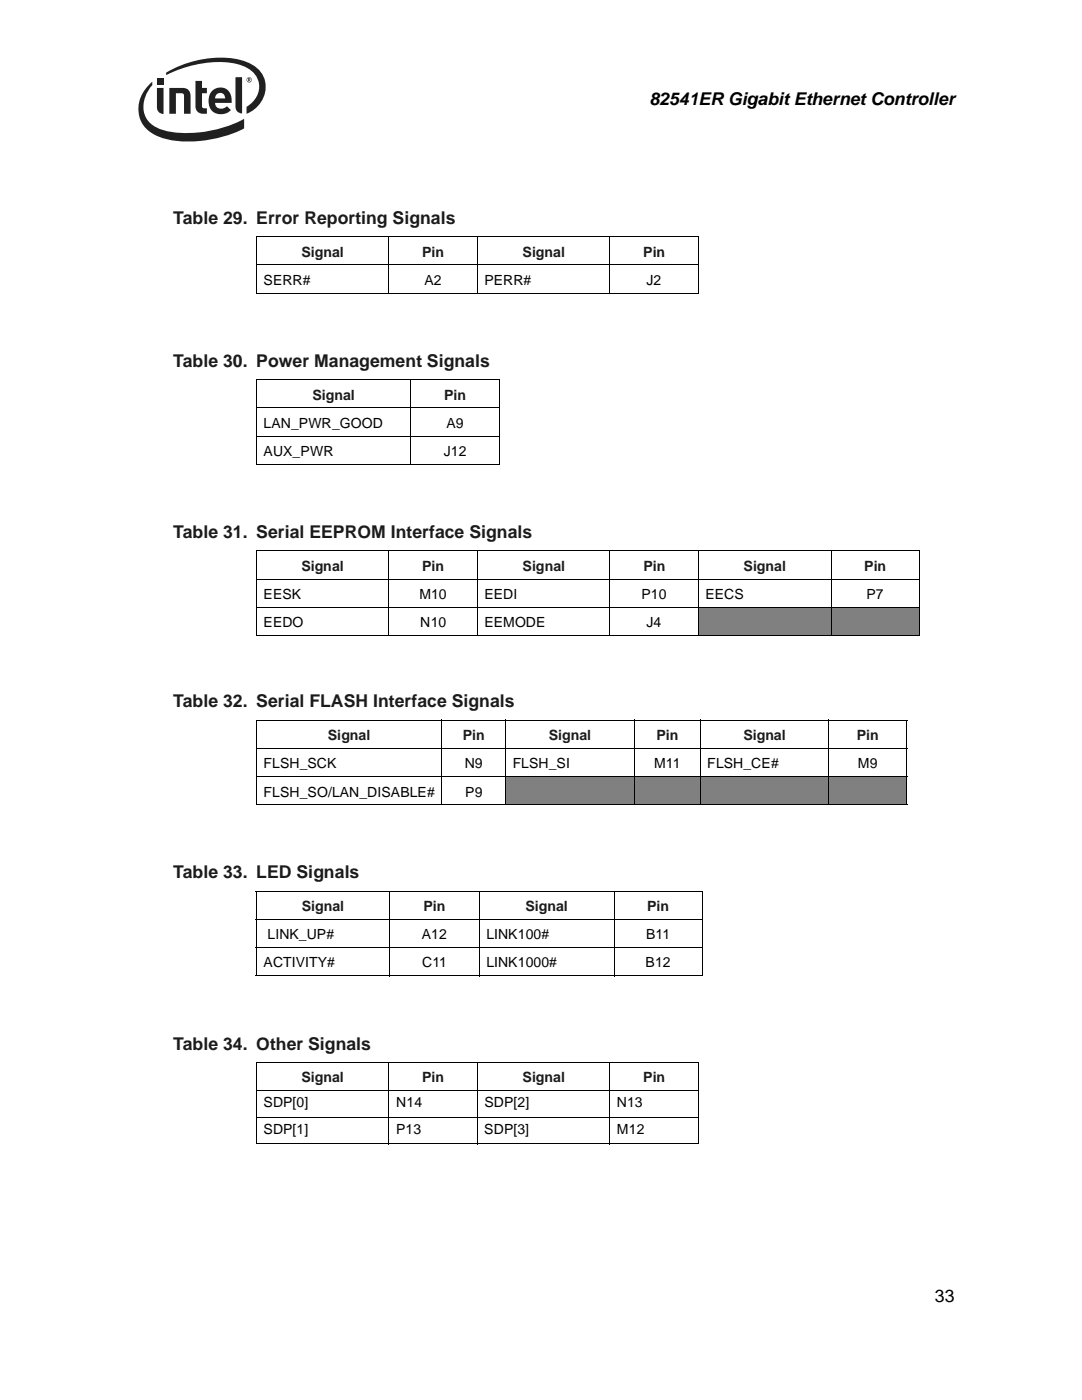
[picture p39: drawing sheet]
<svg xmlns="http://www.w3.org/2000/svg" width="216mm" height="279mm" viewBox="0 0 216 279" stroke-linecap="round" stroke-linejoin="round" font-family="sans-serif">
<defs><g id="words">
<g font-size="3.5">
<text x="129.6" y="21">82541ER Gigabit Ethernet Controller</text>
<text x="186.6" y="259.9">33</text>
</g>
<g font-size="3.5" fill="#1b1b1b">
<text x="34.6" y="44.7">Table 29. Error Reporting Signals</text>
<text x="34.6" y="73.2">Table 30. Power Management Signals</text>
<text x="34.6" y="107.4">Table 31. Serial EEPROM Interface Signals</text>
<text x="34.6" y="141.1">Table 32. Serial FLASH Interface Signals</text>
<text x="34.6" y="175.3">Table 33. LED Signals</text>
<text x="34.6" y="209.5">Table 34. Other Signals</text>
</g>
<g font-size="2.8" fill="#1b1b1b">
<text x="60.2" y="51.2">Signal</text>
<text x="84.2" y="51.2">Pin</text>
<text x="104.3" y="51.2">Signal</text>
<text x="128.4" y="51.2">Pin</text>
<text x="62.4" y="79.8">Signal</text>
<text x="88.7" y="79.8">Pin</text>
<text x="60.2" y="113.9">Signal</text>
<text x="84.3" y="113.9">Pin</text>
<text x="104.3" y="113.9">Signal</text>
<text x="128.4" y="113.9">Pin</text>
<text x="148.4" y="113.9">Signal</text>
<text x="172.4" y="113.9">Pin</text>
<text x="65.4" y="147.7">Signal</text>
<text x="92.3" y="147.7">Pin</text>
<text x="109.5" y="147.7">Signal</text>
<text x="131" y="147.7">Pin</text>
<text x="148.3" y="147.7">Signal</text>
<text x="171" y="147.7">Pin</text>
<text x="60.2" y="181.9">Signal</text>
<text x="84.5" y="181.9">Pin</text>
<text x="104.9" y="181.9">Signal</text>
<text x="129.2" y="181.9">Pin</text>
<text x="60.2" y="216">Signal</text>
<text x="84.2" y="216">Pin</text>
<text x="104.3" y="216">Signal</text>
<text x="128.4" y="216">Pin</text>
</g>
<g font-size="2.8">
<text x="52.6" y="56.9">SERR#</text>
<text x="84.7" y="56.9">A2</text>
<text x="96.6" y="56.9">PERR#</text>
<text x="129" y="56.9">J2</text>
<text x="52.6" y="85.4">LAN_PWR_GOOD</text>
<text x="89.1" y="85.4">A9</text>
<text x="52.6" y="91">AUX_PWR</text>
<text x="88.6" y="91">J12</text>
<text x="52.6" y="119.5">EESK</text>
<text x="83.7" y="119.5">M10</text>
<text x="96.6" y="119.5">EEDI</text>
<text x="128" y="119.5">P10</text>
<text x="140.8" y="119.5">EECS</text>
<text x="172.9" y="119.5">P7</text>
<text x="52.6" y="125.1">EEDO</text>
<text x="83.9" y="125.1">N10</text>
<text x="96.6" y="125.1">EEMODE</text>
<text x="129" y="125.1">J4</text>
<text x="52.6" y="153.3">FLSH_SCK</text>
<text x="92.8" y="153.3">N9</text>
<text x="102.3" y="153.3">FLSH_SI</text>
<text x="130.5" y="153.3">M11</text>
<text x="141.1" y="153.3">FLSH_CE#</text>
<text x="171.2" y="153.3">M9</text>
<text x="52.6" y="159">FLSH_SO/LAN_DISABLE#</text>
<text x="92.8" y="159">P9</text>
<text x="53.4" y="187.5">LINK_UP#</text>
<text x="84.2" y="187.5">A12</text>
<text x="97.1" y="187.5">LINK100#</text>
<text x="128.9" y="187.5">B11</text>
<text x="52.6" y="193.1">ACTIVITY#</text>
<text x="84.2" y="193.1">C11</text>
<text x="97.1" y="193.1">LINK1000#</text>
<text x="128.8" y="193.1">B12</text>
<text x="52.6" y="220.9">SDP[0]</text>
<text x="79" y="220.9">N14</text>
<text x="96.7" y="220.9">SDP[2]</text>
<text x="123.1" y="220.9">N13</text>
<text x="52.6" y="226.2">SDP[1]</text>
<text x="79" y="226.2">P13</text>
<text x="96.6" y="226.2">SDP[3]</text>
<text x="123.1" y="226.2">M12</text>
</g>
</g></defs>
<g fill="#231f20">
<path d="M47 15.4h1.3v7.3a1.29 1.29 0 0 1-1.3-1.4z"/>
<path d="M31.3 17.6h1.3v5.2a1.29 1.29 0 0 1-1.3-1.4z"/>
<path d="M31.3 15.6h1.3v1.2h-1.3z"/>
<path d="M39 16.1h1.3v1.5h1v1h-1l.1 2.8 .1 .2h.8v1.1a1.79 1.79 0 0 1-2.2-1z"/>
<path d="M33.8 17.6h2.7a1.42 1.42 0 0 1 1.5 1.5v3.6h-1.3v-3.6l-.2-.4-.3-.1h-1.1v4.1h-1.3z"/>
<path d="M29.7 16.9a6.1 6.1 0 0 0-1.9 6.3 6.1 6.1 0 0 0 4.9 4.4 24.2 24.2 0 0 0 16-2v-1.9a23.6 23.6 0 0 1-16.1 2.3 5 5 0 0 1-3-7.9l.8-1.1v-.7zM33.2 14.5v.5a22.7 22.7 0 0 1 13.6-2.3 5.4 5.4 0 0 1 4.9 3.9 4.7 4.7 0 0 1-2.5 4.7v1.4a5.6 5.6 0 0 0 2.8-8.4 9.2 9.2 0 0 0-6.7-2.8 21.6 21.6 0 0 0-12.1 3z"/>
<path d="M42.5 18a2.28 2.28 0 0 1 2.6-.3 2.28 2.28 0 0 1 1.1 2.4v.4h-3.3a1.3 1.3 0 0 0 1 1.2 1.3 1.3 0 0 0 1.4-.5l.8 .8a2.6 2.6 0 0 1-3.2 .5 2.6 2.6 0 0 1-1.2-3.1l.2-.5zM43.2 18.9l-.3 .7h2a1 1 0 0 0-.6-1 1 1 0 0 0-1.1 .3z"/>
<path d="M49.2 15.9a.52 .52 0 0 1 1 0 .52 .52 0 0 1-1 0zM49.3 15.9a.45 .45 0 0 0 .9 0 .45 .45 0 0 0-.9 0zM49.5 15.6h.4l.1 .6-.3-.2-.2 .2zM49.6 15.7v.2h.2v-.2z"/>
</g>
<g fill="none" stroke="#000" stroke-width=".2">
<path d="M51.1 47.3h88.3M51.1 52.9h88.3M51.1 58.5h88.3M51.1 47.4v11M77.6 47.2v11.4M95.2 47.2v11.4M121.7 47.2v11.4M139.4 47.4v11M51.1 75.8h48.6M51.1 75.9v16.7M82 75.7v17.1M99.7 75.9v16.7"/>
<path d="M51.1 81.4h48.6M51.1 87h48.6M51.1 92.7h48.6"/>
</g>
<g fill="#808080">
<path d="M139.4 121.2h44v5.6h-44z"/>
<path d="M100.9 155h38.8v5.6h-38.8z"/>
<path d="M139.7 155h25.7v5.6h-25.7z"/>
<path d="M165.4 155h15.5v5.6h-15.5z"/>
</g>
<g fill="none" stroke="#000" stroke-width=".2">
<path d="M51.1 109.9h132.4M51.1 115.6h132.4M51.1 110v16.7M77.6 109.9v17M95.2 109.9v17M121.7 109.9v17M139.4 109.9v17M165.8 109.9v17M183.4 110v16.7M51.1 121.2h132.4M51.1 126.8h132.4M51.1 143.7h129.9"/>
<path d="M51.1 149.4h129.9M51.1 155h129.9M51.1 143.8v16.7M88.2 143.6v17.1M100.9 143.6v17.1M126.6 143.6v17.1M139.7 143.6v17.1M165.4 143.6v17.1M180.9 143.8v16.7M51.1 160.6h129.9M51.1 177.9h89.2M51.1 178v16.6"/>
<path d="M77.8 177.8v17M95.7 177.8v17M122.6 177.8v17M140.2 178v16.6M51.1 183.5h89.2M51.1 189.1h89.2M51.1 194.7h89.2M51.1 212h88.3M51.1 217.6h88.3M51.1 212.1v16M77.6 212v16.3M95.2 212v16.3"/>
<path d="M121.7 212v16.3M139.4 212.1v16M51.1 222.9h88.3M51.1 228.2h88.3"/>
</g>
<use href="#words"/>
</svg>
